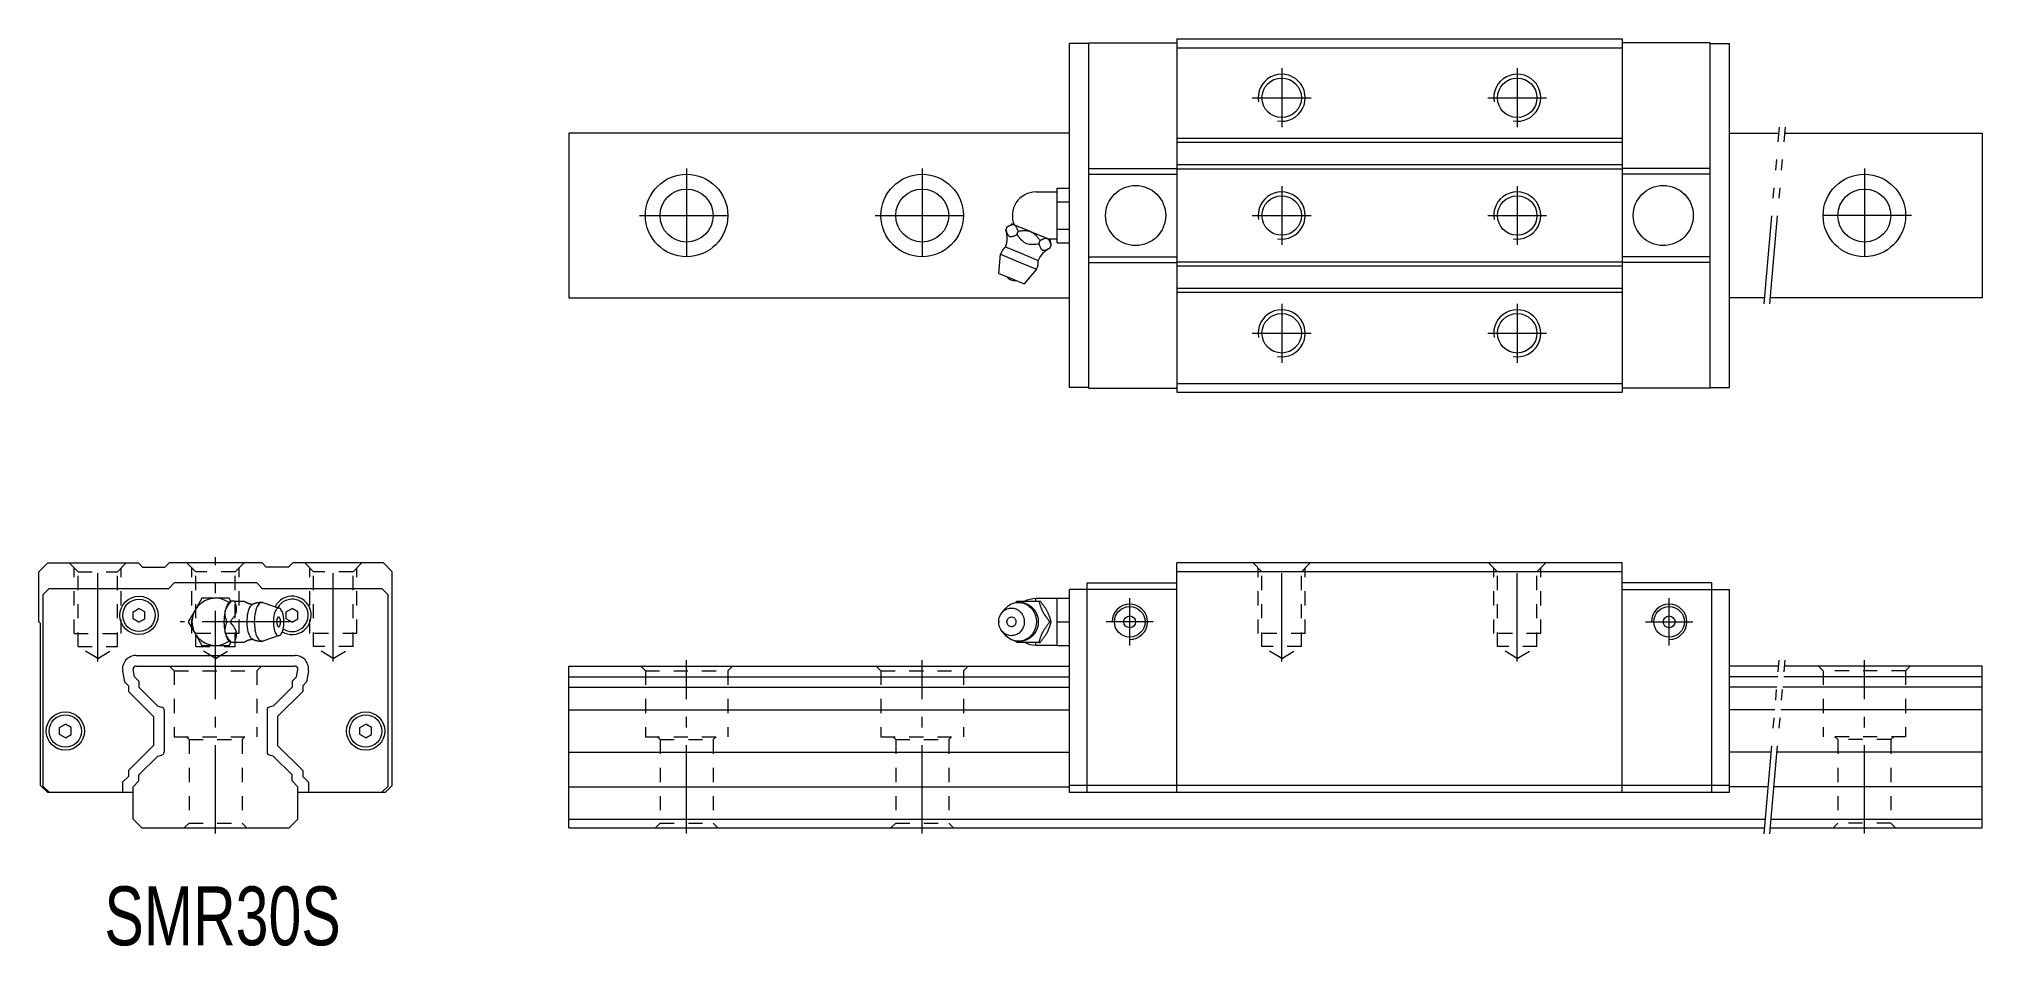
# Model space of a CAD drawing. Header units: inches. Extents: x -30 to 300, y -20 to 134.
import ezdxf

# ---------------------------------------------------------------- set-up
doc = ezdxf.new("R2010")
doc.units = ezdxf.units.IN
for name, pattern in [('CENTER', [22.8, 15, -3, 1.8, -3]), ('DASHED', [4.8, 2.4, -2.4]), ('PHANTOM', [27.6, 15, -3, 1.8, -3, 1.8, -3])]:
    doc.linetypes.add(name, pattern=pattern)
doc.layers.add('Unnamed [1]', color=89, linetype='Continuous', lineweight=0)
doc.styles.add('CK_TEXT_STYLE_0128', font='Smooth', dxfattribs={"width": 0.75, "height": 10})

msp = doc.modelspace()

# ---------------------------------------------------------------- texts
at = {"layer": 'Unnamed [1]', "color": 4, "linetype": 'Continuous', "lineweight": 0, "insert": (-18.87, -9.93), "char_height": 10, "attachment_point": 1, "line_spacing_factor": 0.75, "style": 'CK_TEXT_STYLE_0128'}
msp.add_mtext('SMR30S', dxfattribs=at)

# ---------------------------------------------------------------- linework, layer by layer
at = {"layer": 'Unnamed [1]', "color": 4, "linetype": 'Continuous', "lineweight": 0}
for p, q in [((148.3, 133.2, 0), (145, 133.2, 0)), ((145, 74.8, 0), (145, 133.2, 0)), ((148.3, 74.7, 0), (148.3, 133.3, 0)), ((148.3, 133.3, 0), (163.25, 133.3, 0)), ((163.25, 134, 0), (163.25, 74, 0)), ((163.25, 134, 0), (238.85, 134, 0)), ((163.25, 132.5, 0), (238.85, 132.5, 0)), ((238.85, 134, 0), (238.85, 74, 0)), ((253.8, 133.3, 0), (238.85, 133.3, 0)), ((253.8, 74.7, 0), (253.8, 133.3, 0)), ((253.8, 133.2, 0), (257.1, 133.2, 0)), ((257.1, 74.8, 0), (257.1, 133.2, 0)), ((145, 118, 0), (60, 118)), ((60, 118), (60, 90)), ((238.85, 117.1, 0), (163.25, 117.1, 0)), ((238.85, 116.4, 0), (163.25, 116.4, 0)), ((257.1, 118, 0), (265.5, 118, 0)), ((266.5, 118, 0), (300, 118, 0)), ((300, 118, 0), (300, 90, 0)), ((238.85, 112.6, 0), (163.25, 112.6, 0)), ((148.3, 112, 0), (163.25, 112, 0)), ((148.3, 111, 0), (163.25, 111, 0)), ((238.85, 111.9, 0), (163.25, 111.9, 0)), ((253.8, 112, 0), (238.85, 112, 0)), ((253.8, 111, 0), (238.85, 111, 0)), ((148.3, 97, 0), (163.25, 97, 0)), ((148.3, 96, 0), (163.25, 96, 0)), ((238.85, 96.1, 0), (163.25, 96.1, 0)), ((253.8, 97, 0), (238.85, 97, 0)), ((253.8, 96, 0), (238.85, 96, 0)), ((238.85, 95.4, 0), (163.25, 95.4, 0)), ((60, 90), (145, 90, 0)), ((238.85, 91.6, 0), (163.25, 91.6, 0)), ((238.85, 90.9, 0), (163.25, 90.9, 0)), ((263.05, 90, 0), (257.1, 90, 0)), ((300, 90, 0), (264.05, 90, 0)), ((148.3, 74.8, 0), (145, 74.8, 0)), ((148.3, 74.7, 0), (163.25, 74.7, 0)), ((163.25, 75.5, 0), (238.85, 75.5, 0)), ((163.25, 74, 0), (238.85, 74, 0)), ((253.8, 74.7, 0), (238.85, 74.7, 0)), ((253.8, 74.8, 0), (257.1, 74.8, 0)), ((-30, 43.5), (-28.5, 45)), ((-30, 35), (-30, 43.5)), ((-28.5, 45), (-13.1, 45)), ((-12.4, 44.3), (-13.1, 45)), ((-12.4, 44.3), (-8.6, 44.3)), ((-8.6, 44.3), (-7.9, 45)), ((7.9, 45), (-7.9, 45)), ((8.6, 44.3), (7.9, 45)), ((12.4, 44.3), (8.6, 44.3)), ((12.4, 44.3), (13.1, 45)), ((28.5, 45), (13.1, 45)), ((28.5, 45), (30, 43.5)), ((30, 7.2), (30, 43.5)), ((163.25, 6, 0), (163.25, 45, 0)), ((238.85, 45, 0), (163.25, 45, 0)), ((238.85, 43.5, 0), (163.25, 43.5, 0)), ((238.85, 6, 0), (238.85, 45, 0)), ((-28.3, 40.6), (-29.3, 39.6)), ((-29.3, 39.6), (-29.3, 7.1)), ((-8, 40.6), (-28.3, 40.6)), ((-7, 41.6), (-8, 40.6)), ((7, 41.6), (-7, 41.6)), ((8, 40.6), (7, 41.6)), ((28.3, 40.6), (8, 40.6)), ((29.3, 39.6), (28.3, 40.6)), ((29.3, 7.1), (29.3, 39.6)), ((145, 6, 0), (145, 40.5, 0)), ((163.25, 40.5, 0), (145, 40.5, 0)), ((148, 41.6, 0), (163.25, 41.6, 0)), ((148, 6, 0), (148, 41.6, 0)), ((254.1, 41.6, 0), (238.85, 41.6, 0)), ((238.85, 40.5, 0), (257.1, 40.5, 0)), ((254.1, 6, 0), (254.1, 41.6, 0)), ((257.1, 6, 0), (257.1, 40.5, 0)), ((-30, 35), (-29.7, 34.7)), ((-29.7, 7.2), (-29.7, 34.7)), ((-15.77, 26.6), (-15.45, 24.8)), ((-13.77, 25.67), (-13.99, 26.91)), ((-13.5, 29.3), (13.5, 29.3)), ((-13.5, 27.5), (13.5, 27.5)), ((13.77, 25.67), (13.99, 26.91)), ((15.77, 26.6), (15.45, 24.8)), ((60, 27.5), (145, 27.5, 0)), ((60, 0), (60, 27.5)), ((265.45, 27.5, 0), (257.1, 27.5, 0)), ((300, 27.5, 0), (266.46, 27.5, 0)), ((300, 0, 0), (300, 27.5, 0)), ((-15.45, 24.8), (-14.8, 24.15)), ((-14.8, 24.15), (-14.8, 23.15)), ((-14.8, 23.15), (-10.55, 18.9)), ((-13.77, 25.67), (-13, 24.9)), ((-13, 24.9), (-13, 23.9)), ((-13, 23.9), (-9.8, 20.7)), ((13, 23.9), (9.8, 20.7)), ((14.8, 23.15), (10.55, 18.9)), ((13.77, 25.67), (13, 24.9)), ((13, 24.9), (13, 23.9)), ((15.45, 24.8), (14.8, 24.15)), ((14.8, 24.15), (14.8, 23.15)), ((60, 25.67), (145, 25.67, 0)), ((60, 23.9), (145, 23.9, 0)), ((265.29, 25.67, 0), (257.1, 25.67, 0)), ((265.14, 23.9, 0), (257.1, 23.9, 0)), ((300, 23.9, 0), (266.14, 23.9, 0)), ((300, 25.67, 0), (266.3, 25.67, 0)), ((-9.8, 20.7), (-9.12, 20.52)), ((-8.75, 20.03), (-8.75, 12.87)), ((8.75, 20.03), (8.75, 12.87)), ((9.8, 20.7), (9.12, 20.52)), ((60, 20.03, 0), (145, 20.03, 0)), ((-10.55, 18.9), (-10.55, 14)), ((10.55, 18.9), (10.55, 14)), ((-10.55, 14), (-14.8, 9.75)), ((10.55, 14), (14.8, 9.75)), ((-13, 9), (-9.8, 12.2)), ((-9.8, 12.2), (-9.12, 12.38)), ((9.8, 12.2), (9.12, 12.38)), ((13, 9), (9.8, 12.2)), ((60, 12.87), (145, 12.87, 0)), ((264.17, 12.87, 0), (257.1, 12.87, 0)), ((300, 12.87, 0), (265.18, 12.87, 0)), ((-29.7, 7.2), (-28.5, 6)), ((-29.3, 7.1), (-28.2, 6)), ((-14.8, 8.75), (-15.8, 7.75)), ((-15.8, 7.75), (-15.8, 6)), ((-14.8, 9.75), (-14.8, 8.75)), ((-14, 7), (-13, 8)), ((-14, 1.5), (-14, 7)), ((-13, 8), (-13, 9)), ((13, 8), (13, 9)), ((14, 7), (13, 8)), ((14, 1.5), (14, 7)), ((14.8, 9.75), (14.8, 8.75)), ((14.8, 8.75), (15.8, 7.75)), ((15.8, 7.75), (15.8, 6)), ((28.2, 6), (29.3, 7.1)), ((30, 7.2), (28.8, 6)), ((60, 7), (145, 7, 0)), ((257.1, 7.2, 0), (145, 7.2, 0)), ((263.66, 7, 0), (257.1, 7, 0)), ((300, 7, 0), (264.66, 7, 0)), ((-14, 6), (-28.5, 6)), ((28.8, 6), (14, 6)), ((257.1, 6, 0), (145, 6, 0)), ((-14, 1.5), (-12.5, 0)), ((-12.5, 0), (12.5, 0)), ((14, 1.5), (12.5, 0)), ((60, 1.5), (263.18, 1.5, 0)), ((60, 0), (263.05, 0, 0)), ((264.18, 1.5, 0), (300, 1.5, 0)), ((264.05, 0, 0), (300, 0, 0))]:
    msp.add_line(p, q, dxfattribs=at)
at = {"layer": 'Unnamed [1]', "color": 252, "linetype": 'CENTER', "lineweight": 0}
for p, q in [((181.05, 129, 0), (181.05, 119, 0)), ((221.05, 129, 0), (221.05, 119, 0)), ((176.05, 124, 0), (186.05, 124, 0)), ((216.05, 124, 0), (226.05, 124, 0)), ((80, 112), (80, 96)), ((120, 112), (120, 96)), ((181.05, 109, 0), (181.05, 99, 0)), ((221.05, 109, 0), (221.05, 99, 0)), ((280, 112, 0), (280, 96, 0)), ((72, 104), (88, 104)), ((112, 104), (128, 104)), ((176.05, 104, 0), (186.05, 104, 0)), ((216.05, 104, 0), (226.05, 104, 0)), ((288, 104, 0), (272, 104, 0)), ((181.05, 89, 0), (181.05, 79, 0)), ((221.05, 89, 0), (221.05, 79, 0)), ((176.05, 84, 0), (186.05, 84, 0)), ((216.05, 84, 0), (226.05, 84, 0)), ((-20, 28.29), (-20, 46)), ((0, -0.95), (0, 46)), ((20, 28.29), (20, 46)), ((181.05, 28.29, 0), (181.05, 46, 0)), ((221.05, 28.29, 0), (221.05, 46, 0)), ((155.25, 31, 0), (155.25, 39, 0)), ((246.85, 31, 0), (246.85, 39, 0)), ((159.25, 35, 0), (151.25, 35, 0)), ((242.85, 35, 0), (250.85, 35, 0)), ((80, -0.95), (80, 28.5)), ((120, -0.95), (120, 28.5)), ((280, -0.95, 0), (280, 28.5, 0)), ((120, -0.95), (120, 8.2))]:
    msp.add_line(p, q, dxfattribs=at)
at = {"layer": 'Unnamed [1]', "color": 252, "linetype": 'PHANTOM', "lineweight": 0}
for p, q in [((262.96, 89, 0), (265.59, 119, 0)), ((263.96, 89, 0), (266.59, 119, 0)), ((262.96, -1, 0), (265.54, 28.5, 0)), ((263.96, -1, 0), (266.55, 28.5, 0))]:
    msp.add_line(p, q, dxfattribs=at)
at = {"layer": 'Unnamed [1]', "color": 4, "linetype": 'Continuous', "lineweight": 0, "extrusion": (-1.52588e-05, 0, 1)}
for p, q in [((139.31, 108, 0), (142.91, 108, 0)), ((142.91, 107.46, 0), (142.91, 108.62, 0)), ((142.91, 108.62, 0), (145, 108.62, 0)), ((142.91, 106.31, 0), (142.91, 107.46, 0)), ((142.91, 104, 0), (142.91, 106.31, 0)), ((142.91, 106.31, 0), (145, 106.31, 0)), ((135.62, 102.4, 0), (135.23, 102.57, 0)), ((135.62, 102.4, 0), (135.7, 102.37, 0)), ((138.39, 101.26, 0), (135.7, 102.37, 0)), ((142.91, 101.69, 0), (142.91, 104, 0)), ((134.21, 101.53, 0), (134.44, 102.08, 0)), ((136.08, 100.76, 0), (136.31, 101.31, 0)), ((138.39, 101.26, 0), (138.54, 101.2, 0)), ((141.23, 100.08, 0), (138.54, 101.2, 0)), ((139.81, 99.21, 0), (140.04, 99.76, 0)), ((141.23, 100.08, 0), (141.3, 100.05, 0)), ((141.7, 99.89, 0), (141.3, 100.05, 0)), ((142.91, 100, 0), (141.43, 100, 0)), ((142.91, 100.54, 0), (142.91, 101.69, 0)), ((142.91, 101.69, 0), (145, 101.69, 0)), ((142.91, 99.38, 0), (142.91, 100.54, 0)), ((142.91, 99.38, 0), (145, 99.38, 0)), ((133, 94.18, 0), (133.31, 97.41, 0)), ((133.31, 97.41, 0), (136.36, 96.15, 0)), ((134.16, 98.68, 0), (136.93, 97.53, 0)), ((136.36, 96.15, 0), (139.41, 94.88, 0)), ((136.93, 97.53, 0), (139.7, 96.38, 0)), ((141.68, 98.44, 0), (141.91, 98.99, 0)), ((133, 94.18, 0), (135.17, 93.28, 0)), ((135.17, 93.28, 0), (137.34, 92.38, 0)), ((139.41, 94.88, 0), (137.34, 92.38, 0)), ((-14, 36.68, 0), (-13, 37.25)), ((-14, 35.52, 0), (-14, 36.68, 0)), ((-12, 36.68, 0), (-13, 37.25)), ((-12, 35.52, 0), (-12, 36.68, 0)), ((-3.46, 37, 0), (-4.62, 35, 0)), ((-2.31, 39, 0), (-3.46, 37, 0)), ((0, 39), (-2.31, 39, 0)), ((2.31, 39, 0), (0, 39)), ((1.6, 36.68, 0), (1.63, 36.82, 0)), ((2.6, 38.5, 0), (2.31, 39, 0)), ((2.6, 38.5, 0), (2.69, 38.5, 0)), ((3.24, 38.5, 0), (2.69, 38.5, 0)), ((3.24, 38.5, 0), (4.89, 38.5, 0)), ((8.01, 38.27, 0), (10.83, 37.33, 0)), ((12, 36.68, 0), (13, 37.25)), ((12, 35.52, 0), (12, 36.68, 0)), ((14, 36.68, 0), (13, 37.25)), ((14, 35.52, 0), (14, 36.68, 0)), ((133.56, 36.58, 0), (134.1, 37.22, 0)), ((136.08, 38.5, 0), (139.81, 38.5, 0)), ((139.31, 38.5, 0), (139.31, 39, 0)), ((139.31, 39, 0), (142.91, 39, 0)), ((139.81, 38.5, 0), (140.04, 38.5, 0)), ((141.22, 36.82, 0), (141.3, 36.68, 0)), ((142.91, 37, 0), (142.91, 39, 0)), ((142.91, 39, 0), (145, 39, 0)), ((142.91, 35, 0), (142.91, 37, 0)), ((145, 35, 0), (145, 39, 0)), ((-13, 34.95), (-14, 35.52, 0)), ((-13, 34.95), (-12, 35.52, 0)), ((-4.62, 35, 0), (-3.46, 33, 0)), ((-3.46, 33, 0), (-2.31, 31, 0)), ((1.63, 33.18, 0), (1.6, 33.32, 0)), ((2.47, 35, 0), (1.92, 35, 0)), ((13, 34.95), (12, 35.52, 0)), ((13, 34.95), (14, 35.52, 0)), ((134.1, 32.78, 0), (133.56, 33.42, 0)), ((141.3, 33.32, 0), (141.22, 33.18, 0)), ((141.68, 35, 0), (141.91, 35, 0)), ((142.91, 33, 0), (142.91, 35, 0)), ((142.91, 35, 0), (145, 35, 0)), ((142.91, 31, 0), (142.91, 33, 0)), ((145, 31, 0), (145, 35, 0)), ((-2.31, 31, 0), (0, 31)), ((0, 31), (2.31, 31, 0)), ((2.31, 31, 0), (2.6, 31.5, 0)), ((2.69, 31.5, 0), (2.6, 31.5, 0)), ((3.24, 31.5, 0), (2.69, 31.5, 0)), ((4.88, 31.5, 0), (3.24, 31.5, 0)), ((10.83, 32.67, 0), (8.01, 31.73, 0)), ((139.81, 31.5, 0), (136.08, 31.5, 0)), ((139.31, 31, 0), (139.31, 31.5, 0)), ((142.91, 31, 0), (139.31, 31, 0)), ((139.81, 31.5, 0), (140.04, 31.5, 0)), ((142.91, 31, 0), (145, 31, 0)), ((-26.5, 17.03, 0), (-25.5, 17.6)), ((-26.5, 15.87, 0), (-26.5, 17.03, 0)), ((-24.5, 17.03, 0), (-25.5, 17.6)), ((-24.5, 15.87, 0), (-24.5, 17.03, 0)), ((24.5, 17.03, 0), (25.5, 17.6)), ((24.5, 15.87, 0), (24.5, 17.03, 0)), ((26.5, 17.03, 0), (25.5, 17.6)), ((26.5, 15.87, 0), (26.5, 17.03, 0)), ((-25.5, 15.3), (-26.5, 15.87, 0)), ((-25.5, 15.3), (-24.5, 15.87, 0)), ((25.5, 15.3), (24.5, 15.87, 0)), ((25.5, 15.3), (26.5, 15.87, 0))]:
    msp.add_line(p, q, dxfattribs=at)
at = {"layer": 'Unnamed [1]', "color": 252, "linetype": 'DASHED', "lineweight": 0}
for p, q in [((-24.85, 45), (-23.35, 43.5)), ((-24, 33), (-24, 44.15)), ((-23.35, 30.8), (-23.35, 43.5)), ((-23.35, 43.5), (-16.65, 43.5)), ((-15.15, 45), (-16.65, 43.5)), ((-16.65, 30.8), (-16.65, 43.5)), ((-16, 33), (-16, 44.15)), ((-4.85, 45), (-3.35, 43.5)), ((-4, 33), (-4, 44.15)), ((3.35, 43.5), (-3.35, 43.5)), ((-3.35, 30.8), (-3.35, 43.5)), ((4.85, 45), (3.35, 43.5)), ((3.35, 30.8), (3.35, 43.5)), ((4, 33), (4, 44.15)), ((15.15, 45), (16.65, 43.5)), ((16, 33), (16, 44.15)), ((23.35, 43.5), (16.65, 43.5)), ((16.65, 30.8), (16.65, 43.5)), ((24.85, 45), (23.35, 43.5)), ((23.35, 30.8), (23.35, 43.5)), ((24, 33), (24, 44.15)), ((176.2, 45, 0), (177.7, 43.5, 0)), ((177.05, 33, 0), (177.05, 44.15, 0)), ((184.4, 43.5, 0), (177.7, 43.5, 0)), ((177.7, 30.8, 0), (177.7, 43.5, 0)), ((185.9, 45, 0), (184.4, 43.5, 0)), ((184.4, 30.8, 0), (184.4, 43.5, 0)), ((185.05, 33, 0), (185.05, 44.15, 0)), ((216.2, 45, 0), (217.7, 43.5, 0)), ((217.05, 33, 0), (217.05, 44.15, 0)), ((224.4, 43.5, 0), (217.7, 43.5, 0)), ((217.7, 30.8, 0), (217.7, 43.5, 0)), ((225.9, 45, 0), (224.4, 43.5, 0)), ((224.4, 30.8, 0), (224.4, 43.5, 0)), ((225.05, 33, 0), (225.05, 44.15, 0)), ((-24, 33), (-16, 33)), ((24, 33), (16, 33)), ((185.05, 33, 0), (177.05, 33, 0)), ((225.05, 33, 0), (217.05, 33, 0)), ((-23.35, 30.8), (-16.65, 30.8)), ((-20, 28.79), (-23.35, 30.8)), ((-20, 28.79), (-16.65, 30.8)), ((-3.35, 30.8), (3.35, 30.8)), ((0, 28.79), (-3.35, 30.8)), ((0, 28.79), (3.35, 30.8)), ((20, 28.79), (16.65, 30.8)), ((23.35, 30.8), (16.65, 30.8)), ((20, 28.79), (23.35, 30.8)), ((181.05, 28.79, 0), (177.7, 30.8, 0)), ((184.4, 30.8, 0), (177.7, 30.8, 0)), ((181.05, 28.79, 0), (184.4, 30.8, 0)), ((221.05, 28.79, 0), (217.7, 30.8, 0)), ((224.4, 30.8, 0), (217.7, 30.8, 0)), ((221.05, 28.79, 0), (224.4, 30.8, 0)), ((-7.8, 27.5), (-7, 26.7)), ((-7, 26.7), (-7, 15.5)), ((-7, 26.7), (7, 26.7)), ((7.8, 27.5), (7, 26.7)), ((7, 26.7), (7, 15.5)), ((72.2, 27.5), (73, 26.7)), ((73, 26.7), (73, 15.5)), ((73, 26.7), (87, 26.7)), ((87.8, 27.5), (87, 26.7)), ((87, 26.7), (87, 15.5)), ((112.2, 27.5), (113, 26.7)), ((113, 26.7), (113, 15.5)), ((113, 26.7), (127, 26.7)), ((127.8, 27.5), (127, 26.7)), ((127, 26.7), (127, 15.5)), ((272.2, 27.5, 0), (273, 26.7, 0)), ((273, 26.7, 0), (273, 15.5, 0)), ((287, 26.7, 0), (273, 26.7, 0)), ((287.8, 27.5, 0), (287, 26.7, 0)), ((287, 26.7, 0), (287, 15.5, 0)), ((-7, 15.5), (7, 15.5)), ((-5, 15.5), (-4.5, 15)), ((-4.5, 15), (-4.5, 0.8)), ((-4.5, 15), (4.5, 15)), ((5, 15.5), (4.5, 15)), ((4.5, 15), (4.5, 0.8)), ((73, 15.5), (87, 15.5)), ((75, 15.5), (75.5, 15)), ((75.5, 15), (75.5, 0.8)), ((75.5, 15), (84.5, 15)), ((85, 15.5), (84.5, 15)), ((84.5, 15), (84.5, 0.8)), ((113, 15.5), (127, 15.5)), ((115, 15.5), (115.5, 15)), ((115.5, 15), (124.5, 15)), ((115.5, 15), (115.5, 0.8)), ((125, 15.5), (124.5, 15)), ((124.5, 15), (124.5, 0.8)), ((287, 15.5, 0), (273, 15.5, 0)), ((275, 15.5, 0), (275.5, 15, 0)), ((275.5, 15, 0), (275.5, 0.8, 0)), ((284.5, 15, 0), (275.5, 15, 0)), ((285, 15.5, 0), (284.5, 15, 0)), ((284.5, 15, 0), (284.5, 0.8, 0)), ((-5.3, 0), (-4.5, 0.8)), ((-4.5, 0.8), (4.5, 0.8)), ((5.3, 0), (4.5, 0.8)), ((74.7, 0), (75.5, 0.8)), ((75.5, 0.8), (84.5, 0.8)), ((85.3, 0), (84.5, 0.8)), ((114.7, 0), (115.5, 0.8)), ((115.5, 0.8), (124.5, 0.8)), ((125.3, 0), (124.5, 0.8)), ((274.7, 0, 0), (275.5, 0.8, 0)), ((284.5, 0.8, 0), (275.5, 0.8, 0)), ((285.3, 0, 0), (284.5, 0.8, 0))]:
    msp.add_line(p, q, dxfattribs=at)
at = {"layer": 'Unnamed [1]', "color": 252, "linetype": 'CENTER', "lineweight": 0, "extrusion": (-1.52588e-05, 0, 1)}
msp.add_line((12.71, 35, 0), (-6.02, 35, 0), dxfattribs=at)
at = {"layer": 'Unnamed [1]', "color": 252, "linetype": 'DASHED', "lineweight": 0, "extrusion": (-1.52588e-05, 0, 1)}
msp.add_line((4, 33, 0), (-4, 33, 0), dxfattribs=at)
at = {"layer": 'Unnamed [1]', "color": 163, "linetype": 'Continuous', "lineweight": 0, "extrusion": (-1.52588e-05, 0, 1)}
msp.add_line((133.11, 35, 0), (133, 35, 0), dxfattribs=at)
at = {"layer": 'Unnamed [1]', "color": 4, "linetype": 'Continuous', "lineweight": 0, "extrusion": (-1.52588e-05, 0, 1)}
for points in [[(135.62, 102.4), (135.59, 102.41), (135.56, 102.42), (135.53, 102.42), (135.49, 102.43), (135.46, 102.43), (135.42, 102.43), (135.39, 102.43), (135.35, 102.42), (135.32, 102.42), (135.22, 102.4), (135.13, 102.37), (135.03, 102.34), (134.93, 102.3), (134.84, 102.26), (134.74, 102.22), (134.64, 102.17), (134.54, 102.13), (134.44, 102.08)], [(138.39, 101.26), (138.33, 101.28), (138.26, 101.3), (138.2, 101.32), (138.13, 101.33), (138.07, 101.35), (138.01, 101.36), (137.94, 101.37), (137.87, 101.38), (137.81, 101.38), (137.64, 101.4), (137.48, 101.4), (137.31, 101.4), (137.14, 101.39), (136.98, 101.38), (136.81, 101.36), (136.64, 101.35), (136.47, 101.33), (136.31, 101.31)], [(140.04, 99.76), (139.95, 99.87), (139.86, 99.99), (139.77, 100.1), (139.68, 100.21), (139.59, 100.32), (139.49, 100.43), (139.39, 100.53), (139.29, 100.64), (139.19, 100.74), (139.13, 100.8), (139.06, 100.85), (139, 100.91), (138.93, 100.96), (138.86, 101.01), (138.79, 101.06), (138.71, 101.1), (138.64, 101.15), (138.56, 101.19), (138.56, 101.19), (138.56, 101.19), (138.55, 101.19), (138.55, 101.19), (138.55, 101.19), (138.55, 101.19), (138.54, 101.19), (138.54, 101.2), (138.54, 101.2)], [(141.23, 100.08), (141.17, 100.1), (141.11, 100.11), (141.05, 100.11), (140.99, 100.11), (140.92, 100.1), (140.86, 100.09), (140.79, 100.07), (140.73, 100.05), (140.66, 100.03), (140.59, 100), (140.52, 99.98), (140.45, 99.95), (140.39, 99.92), (140.32, 99.89), (140.25, 99.86), (140.18, 99.83), (140.11, 99.79), (140.04, 99.76)], [(1.6, 36.68), (1.56, 36.47), (1.52, 36.27), (1.5, 36.07), (1.47, 35.88), (1.46, 35.69), (1.45, 35.51), (1.44, 35.33), (1.43, 35.16), (1.43, 35), (1.43, 35), (1.43, 34.84), (1.44, 34.67), (1.45, 34.49), (1.46, 34.31), (1.47, 34.12), (1.5, 33.93), (1.52, 33.73), (1.56, 33.53), (1.6, 33.32)], [(1.6, 36.68), (1.59, 36.62), (1.58, 36.57), (1.58, 36.51), (1.57, 36.45), (1.57, 36.4), (1.57, 36.34), (1.57, 36.29), (1.58, 36.23), (1.58, 36.18), (1.6, 36.04), (1.63, 35.9), (1.66, 35.77), (1.7, 35.64), (1.74, 35.51), (1.78, 35.38), (1.83, 35.25), (1.87, 35.13), (1.92, 35)], [(2.69, 38.5), (2.6, 38.39), (2.51, 38.28), (2.43, 38.17), (2.34, 38.06), (2.26, 37.95), (2.17, 37.84), (2.09, 37.73), (2.01, 37.61), (1.94, 37.5), (1.9, 37.43), (1.85, 37.35), (1.81, 37.28), (1.78, 37.21), (1.74, 37.14), (1.71, 37.07), (1.68, 36.99), (1.66, 36.92), (1.63, 36.84), (1.63, 36.84), (1.63, 36.84), (1.63, 36.84), (1.63, 36.83), (1.63, 36.83), (1.63, 36.83), (1.63, 36.83), (1.63, 36.82), (1.63, 36.82)], [(2.46, 38.41), (2.34, 38.31), (2.22, 38.19), (2.11, 38.04), (2, 37.87), (1.91, 37.68), (1.83, 37.48), (1.75, 37.26), (1.68, 37.04), (1.63, 36.82)], [(6.17, 37.9), (5.99, 37.73), (5.88, 37.58), (5.78, 37.41), (5.68, 37.18), (5.57, 36.89), (5.48, 36.53), (5.4, 36.13), (5.36, 35.75), (5.33, 35.41), (5.32, 35.1), (5.32, 35), (5.32, 35), (5.34, 34.46), (5.37, 34.11), (5.43, 33.7), (5.51, 33.35), (5.59, 33.06), (5.7, 32.77), (5.8, 32.56), (5.91, 32.37), (6.03, 32.23), (6.12, 32.14)], [(6.17, 37.9), (6.2, 37.91), (6.2, 37.92), (6.21, 37.92), (6.21, 37.92), (6.21, 37.92), (6.22, 37.93), (6.22, 37.93), (6.23, 37.93), (6.23, 37.94), (6.27, 37.96), (6.31, 37.98), (6.34, 38.01), (6.38, 38.03), (6.42, 38.05), (6.46, 38.06), (6.5, 38.08), (6.54, 38.1), (6.58, 38.12), (6.62, 38.13), (6.66, 38.15), (6.71, 38.16), (6.75, 38.18), (6.79, 38.19), (6.83, 38.21), (6.87, 38.22), (6.91, 38.23), (6.96, 38.24), (7, 38.25), (7.04, 38.26), (7.09, 38.27), (7.13, 38.28), (7.17, 38.28), (7.22, 38.29), (7.26, 38.3), (7.3, 38.3), (7.35, 38.31), (7.39, 38.31), (7.44, 38.32), (7.49, 38.32), (7.54, 38.32), (7.59, 38.32), (7.63, 38.32), (7.68, 38.32), (7.73, 38.31), (7.78, 38.31), (7.79, 38.31), (7.81, 38.31), (7.82, 38.3), (7.84, 38.3), (7.85, 38.3)], [(7.85, 38.3), (7.65, 38.26), (7.52, 38.18), (7.41, 38.09), (7.3, 37.97), (7.18, 37.8), (7.08, 37.61), (6.97, 37.36), (6.86, 37.04), (6.76, 36.65), (6.68, 36.22), (6.63, 35.81), (6.6, 35.45), (6.59, 35.11), (6.59, 35), (6.59, 35), (6.61, 34.36), (6.65, 34.01), (6.7, 33.67), (6.78, 33.27), (6.87, 32.91), (6.98, 32.62), (7.08, 32.39), (7.18, 32.2), (7.28, 32.06), (7.4, 31.92), (7.5, 31.83), (7.62, 31.76), (7.74, 31.71), (7.86, 31.7), (7.97, 31.72), (8.01, 31.73)], [(8.01, 38.27), (8, 38.28), (7.98, 38.28), (7.96, 38.29), (7.94, 38.29), (7.92, 38.29), (7.91, 38.3), (7.89, 38.3), (7.87, 38.3), (7.85, 38.3)], [(11.62, 35), (11.59, 35.57), (11.55, 35.86), (11.48, 36.24), (11.41, 36.51), (11.32, 36.74), (11.22, 36.95), (11.11, 37.11), (11.03, 37.2), (10.95, 37.27), (10.87, 37.32), (10.76, 37.35), (10.65, 37.34), (10.56, 37.31), (10.47, 37.26), (10.36, 37.16), (10.27, 37.04), (10.17, 36.87), (10.07, 36.63), (9.97, 36.32), (9.9, 35.98), (9.85, 35.65), (9.83, 35.36), (9.82, 35.08), (9.82, 35), (9.82, 35), (9.84, 34.43), (9.88, 34.14), (9.95, 33.76), (10.03, 33.49), (10.11, 33.26), (10.21, 33.05), (10.32, 32.89), (10.4, 32.8), (10.49, 32.73), (10.57, 32.68), (10.68, 32.65), (10.78, 32.66), (10.88, 32.69), (10.97, 32.74), (11.07, 32.84), (11.16, 32.96), (11.26, 33.13), (11.37, 33.37), (11.46, 33.68), (11.53, 34.02), (11.58, 34.35), (11.61, 34.64), (11.62, 34.92), (11.62, 35)], [(135.17, 32.65), (134.78, 32.69), (134.58, 32.74), (134.38, 32.81), (134.18, 32.91), (133.99, 33.03), (133.81, 33.17), (133.64, 33.33), (133.49, 33.51), (133.35, 33.71), (133.24, 33.92), (133.15, 34.13), (133.08, 34.35), (133.02, 34.64), (133, 34.92), (133, 35.19), (133.04, 35.44), (133.09, 35.67), (133.18, 35.95), (133.29, 36.18), (133.41, 36.38), (133.58, 36.6), (133.74, 36.77), (133.89, 36.9), (134.07, 37.03), (134.28, 37.15), (134.46, 37.22), (134.64, 37.28), (134.82, 37.32), (135.02, 37.34), (135.17, 37.35), (135.17, 37.35), (135.56, 37.31), (135.76, 37.26), (135.96, 37.19), (136.16, 37.09), (136.35, 36.97), (136.53, 36.83), (136.7, 36.67), (136.85, 36.49), (136.98, 36.29), (137.1, 36.08), (137.19, 35.87), (137.25, 35.65), (137.31, 35.36), (137.34, 35.08), (137.33, 34.81), (137.3, 34.56), (137.25, 34.33), (137.16, 34.05), (137.05, 33.82), (136.93, 33.62), (136.76, 33.4), (136.6, 33.23), (136.45, 33.1), (136.27, 32.97), (136.05, 32.85), (135.88, 32.78), (135.7, 32.72), (135.52, 32.68), (135.32, 32.66), (135.17, 32.65)], [(134.1, 37.22), (134.48, 37.61), (134.68, 37.76), (134.93, 37.92), (135.14, 38.03), (135.37, 38.12), (135.63, 38.2), (135.87, 38.26), (136.08, 38.29), (136.35, 38.3)], [(135.89, 38.26), (135.91, 38.28), (135.93, 38.31), (135.95, 38.34), (135.97, 38.37), (135.99, 38.39), (136.01, 38.42), (136.03, 38.45), (136.06, 38.47), (136.08, 38.5)], [(135.89, 38.27), (135.92, 38.27), (135.95, 38.28), (135.98, 38.28), (136.01, 38.29), (136.03, 38.29), (136.06, 38.29), (136.09, 38.3), (136.12, 38.3), (136.15, 38.3), (136.21, 38.31), (136.26, 38.31), (136.31, 38.31), (136.36, 38.32), (136.41, 38.32), (136.47, 38.32), (136.52, 38.32), (136.57, 38.32), (136.62, 38.31), (136.67, 38.31), (136.72, 38.31), (136.78, 38.3), (136.83, 38.3), (136.88, 38.29), (136.93, 38.28), (136.98, 38.28), (137.03, 38.27), (137.08, 38.26), (137.13, 38.25), (137.18, 38.24), (137.23, 38.22), (137.28, 38.21), (137.33, 38.2), (137.38, 38.18), (137.43, 38.17), (137.48, 38.15), (137.53, 38.14), (137.58, 38.12), (137.63, 38.1), (137.68, 38.08), (137.72, 38.06), (137.77, 38.04), (137.82, 38.02), (137.86, 38), (137.91, 37.97), (137.96, 37.95), (138, 37.93), (138.05, 37.9), (138.09, 37.88), (138.13, 37.85), (138.18, 37.82), (138.22, 37.79), (138.26, 37.77), (138.31, 37.74), (138.35, 37.71), (138.39, 37.68), (138.43, 37.64), (138.47, 37.61), (138.51, 37.58), (138.55, 37.55), (138.59, 37.51), (138.63, 37.48), (138.67, 37.44), (138.7, 37.41), (138.74, 37.37), (138.78, 37.34), (138.81, 37.3), (138.85, 37.26), (138.88, 37.22), (138.92, 37.18), (138.95, 37.14), (138.98, 37.1), (139.01, 37.06), (139.05, 37.02), (139.08, 36.98), (139.11, 36.94), (139.14, 36.9), (139.17, 36.85), (139.19, 36.81), (139.22, 36.77), (139.25, 36.72), (139.27, 36.68), (139.3, 36.63), (139.32, 36.58), (139.35, 36.54), (139.37, 36.49), (139.39, 36.44), (139.42, 36.4), (139.44, 36.35), (139.46, 36.3), (139.48, 36.25), (139.5, 36.2), (139.52, 36.16), (139.53, 36.11), (139.55, 36.06), (139.57, 36.01), (139.58, 35.96), (139.6, 35.91), (139.61, 35.86), (139.62, 35.8), (139.63, 35.75), (139.65, 35.7), (139.66, 35.65), (139.67, 35.6), (139.67, 35.55), (139.68, 35.49), (139.69, 35.44), (139.7, 35.39), (139.7, 35.34), (139.71, 35.3), (139.71, 35.26), (139.71, 35.22), (139.71, 35.19), (139.72, 35.15), (139.72, 35.11), (139.72, 35.08), (139.72, 35.04), (139.72, 35)], [(139.81, 38.5), (139.84, 38.39), (139.87, 38.28), (139.91, 38.17), (139.94, 38.06), (139.97, 37.95), (140.01, 37.84), (140.05, 37.73), (140.08, 37.61), (140.13, 37.5), (140.15, 37.43), (140.18, 37.35), (140.21, 37.28), (140.24, 37.21), (140.27, 37.14), (140.3, 37.07), (140.33, 36.99), (140.37, 36.92), (140.41, 36.84), (140.45, 36.77), (140.49, 36.69), (140.53, 36.62), (140.57, 36.54), (140.62, 36.47), (140.66, 36.39), (140.71, 36.32), (140.76, 36.25), (140.8, 36.18), (140.9, 36.04), (140.99, 35.9), (141.09, 35.77), (141.18, 35.64), (141.28, 35.51), (141.38, 35.38), (141.48, 35.25), (141.58, 35.13), (141.68, 35)], [(1.92, 35), (1.89, 34.91), (1.85, 34.82), (1.82, 34.73), (1.79, 34.65), (1.76, 34.56), (1.73, 34.47), (1.7, 34.38), (1.68, 34.28), (1.65, 34.19), (1.63, 34.1), (1.61, 34.01), (1.59, 33.91), (1.58, 33.82), (1.57, 33.72), (1.57, 33.62), (1.57, 33.52), (1.58, 33.42), (1.6, 33.32)], [(1.63, 33.18), (1.68, 32.96), (1.75, 32.74), (1.83, 32.52), (1.91, 32.32), (2, 32.13), (2.11, 31.96), (2.22, 31.81), (2.34, 31.69), (2.48, 31.58)], [(1.63, 33.18), (1.66, 33.08), (1.69, 32.98), (1.73, 32.88), (1.78, 32.78), (1.83, 32.69), (1.88, 32.59), (1.94, 32.5), (2, 32.4), (2.07, 32.31), (2.13, 32.22), (2.2, 32.13), (2.27, 32.04), (2.34, 31.95), (2.41, 31.86), (2.48, 31.77), (2.55, 31.68), (2.62, 31.59), (2.69, 31.5)], [(10.92, 35.65), (10.81, 35.79), (10.76, 35.82), (10.71, 35.83), (10.65, 35.81), (10.6, 35.77), (10.54, 35.69), (10.49, 35.57), (10.43, 35.38), (10.41, 35.21), (10.4, 35.05), (10.4, 35), (10.4, 35), (10.4, 34.9), (10.41, 34.8), (10.42, 34.68), (10.45, 34.56), (10.48, 34.44), (10.53, 34.34), (10.58, 34.25), (10.65, 34.19), (10.72, 34.17)], [(135.17, 34.17), (134.92, 34.22), (134.79, 34.28), (134.67, 34.37), (134.57, 34.48), (134.49, 34.61), (134.44, 34.74), (134.41, 34.88), (134.4, 35.06), (134.43, 35.22), (134.47, 35.35), (134.55, 35.49), (134.63, 35.59), (134.73, 35.68), (134.84, 35.75), (134.95, 35.8), (135.08, 35.82), (135.17, 35.83), (135.17, 35.83), (135.42, 35.78), (135.55, 35.72), (135.66, 35.63), (135.76, 35.52), (135.84, 35.39), (135.9, 35.26), (135.93, 35.12), (135.93, 34.94), (135.91, 34.78), (135.86, 34.65), (135.79, 34.51), (135.71, 34.41), (135.61, 34.32), (135.5, 34.25), (135.38, 34.2), (135.26, 34.18), (135.17, 34.17)], [(141.68, 35), (141.59, 34.89), (141.51, 34.78), (141.42, 34.67), (141.34, 34.56), (141.25, 34.45), (141.17, 34.34), (141.09, 34.23), (141, 34.11), (140.92, 34), (140.87, 33.93), (140.82, 33.85), (140.78, 33.78), (140.73, 33.71), (140.68, 33.64), (140.64, 33.57), (140.59, 33.49), (140.55, 33.42), (140.51, 33.34), (140.47, 33.27), (140.43, 33.19), (140.39, 33.12), (140.35, 33.04), (140.32, 32.97), (140.28, 32.89), (140.25, 32.82), (140.22, 32.75), (140.19, 32.68), (140.14, 32.54), (140.09, 32.4), (140.04, 32.27), (140, 32.14), (139.96, 32.01), (139.92, 31.88), (139.88, 31.75), (139.85, 31.63), (139.81, 31.5)], [(2.6, 31.5), (2.6, 31.5), (2.6, 31.51), (2.59, 31.51), (2.59, 31.51), (2.58, 31.51), (2.58, 31.52), (2.58, 31.52), (2.57, 31.52), (2.57, 31.52), (2.57, 31.53), (2.56, 31.53), (2.56, 31.53), (2.55, 31.54), (2.55, 31.54), (2.54, 31.54), (2.54, 31.54), (2.54, 31.55), (2.53, 31.55), (2.53, 31.55), (2.52, 31.56), (2.52, 31.56), (2.51, 31.56), (2.51, 31.56), (2.5, 31.57), (2.5, 31.57), (2.49, 31.57), (2.49, 31.57), (2.48, 31.58), (2.48, 31.58)], [(6.35, 31.99), (6.35, 31.99), (6.34, 31.99), (6.33, 31.99), (6.32, 31.99), (6.31, 31.99), (6.3, 31.99), (6.29, 31.99), (6.28, 31.99), (6.27, 31.99), (6.22, 31.99), (6.17, 31.98), (6.12, 31.98), (6.07, 31.97), (6.03, 31.96), (5.98, 31.96), (5.93, 31.95), (5.88, 31.94), (5.84, 31.93), (5.79, 31.92), (5.75, 31.9), (5.71, 31.89), (5.66, 31.88), (5.62, 31.87), (5.58, 31.85), (5.54, 31.84), (5.5, 31.82), (5.45, 31.81), (5.42, 31.79), (5.38, 31.78), (5.34, 31.76), (5.31, 31.75), (5.27, 31.73), (5.24, 31.71), (5.2, 31.7), (5.17, 31.68), (5.13, 31.66), (5.1, 31.64), (5.07, 31.63), (5.04, 31.61), (5.01, 31.59), (4.99, 31.57), (4.96, 31.56), (4.93, 31.54), (4.91, 31.52), (4.89, 31.5), (4.88, 31.5), (4.88, 31.5), (4.88, 31.5), (4.88, 31.5)], [(136.08, 31.5), (136.06, 31.53), (136.04, 31.55), (136.02, 31.58), (135.99, 31.61), (135.97, 31.63), (135.95, 31.66), (135.93, 31.68), (135.91, 31.71), (135.89, 31.74)]]:
    msp.add_lwpolyline(points, dxfattribs=at)
at = {"layer": 'Unnamed [1]', "color": 4, "linetype": 'Continuous', "lineweight": 0, "extrusion": (1.52588e-05, 0, -1)}
for points in [[(-136.31, 101.31), (-136.28, 101.4), (-136.24, 101.49), (-136.21, 101.57), (-136.18, 101.66), (-136.15, 101.74), (-136.11, 101.83), (-136.07, 101.91), (-136.03, 101.99), (-135.99, 102.06), (-135.97, 102.1), (-135.94, 102.15), (-135.91, 102.19), (-135.88, 102.22), (-135.85, 102.26), (-135.82, 102.29), (-135.78, 102.32), (-135.75, 102.34), (-135.71, 102.37), (-135.71, 102.37), (-135.71, 102.37), (-135.71, 102.37), (-135.71, 102.37), (-135.7, 102.37), (-135.7, 102.37), (-135.7, 102.37), (-135.7, 102.37), (-135.7, 102.37)], [(-134.21, 101.53), (-134.24, 101.44), (-134.28, 101.35), (-134.31, 101.27), (-134.34, 101.18), (-134.38, 101.09), (-134.41, 101.01), (-134.45, 100.93), (-134.49, 100.85), (-134.53, 100.78), (-134.55, 100.73), (-134.58, 100.69), (-134.61, 100.65), (-134.64, 100.62), (-134.67, 100.58), (-134.7, 100.55), (-134.74, 100.52), (-134.77, 100.49), (-134.81, 100.47), (-134.85, 100.45), (-134.89, 100.44), (-134.93, 100.43), (-134.97, 100.42), (-135.02, 100.41), (-135.06, 100.41), (-135.11, 100.41), (-135.16, 100.41), (-135.21, 100.42), (-135.3, 100.44), (-135.39, 100.47), (-135.49, 100.5), (-135.59, 100.53), (-135.68, 100.57), (-135.78, 100.62), (-135.88, 100.66), (-135.98, 100.71), (-136.08, 100.76)], [(-136.08, 100.76), (-136.23, 100.56), (-136.39, 100.37), (-136.55, 100.17), (-136.72, 99.99), (-136.9, 99.81), (-137.08, 99.65), (-137.27, 99.5), (-137.47, 99.38), (-137.69, 99.27), (-137.92, 99.2), (-138.15, 99.15), (-138.38, 99.12), (-138.62, 99.11), (-138.86, 99.12), (-139.1, 99.13), (-139.33, 99.16), (-139.57, 99.18), (-139.81, 99.21)], [(-139.81, 99.21), (-139.84, 99.12), (-139.88, 99.03), (-139.91, 98.95), (-139.94, 98.86), (-139.98, 98.77), (-140.01, 98.69), (-140.05, 98.61), (-140.09, 98.53), (-140.13, 98.46), (-140.15, 98.41), (-140.18, 98.37), (-140.21, 98.33), (-140.24, 98.3), (-140.27, 98.26), (-140.3, 98.23), (-140.34, 98.2), (-140.37, 98.17), (-140.41, 98.15), (-140.45, 98.13), (-140.49, 98.12), (-140.53, 98.11), (-140.57, 98.1), (-140.62, 98.09), (-140.66, 98.09), (-140.71, 98.09), (-140.76, 98.09), (-140.81, 98.1), (-140.9, 98.12), (-140.99, 98.15), (-141.09, 98.18), (-141.19, 98.21), (-141.29, 98.25), (-141.38, 98.3), (-141.48, 98.34), (-141.58, 98.39), (-141.68, 98.44)], [(-141.91, 98.99), (-141.88, 99.06), (-141.86, 99.13), (-141.83, 99.2), (-141.8, 99.27), (-141.78, 99.34), (-141.75, 99.41), (-141.72, 99.48), (-141.69, 99.55), (-141.66, 99.61), (-141.63, 99.67), (-141.6, 99.73), (-141.56, 99.79), (-141.52, 99.85), (-141.48, 99.9), (-141.44, 99.95), (-141.4, 99.99), (-141.35, 100.02), (-141.3, 100.05)], [(-2.45, 38.4), (-2.46, 38.41), (-2.46, 38.41), (-2.47, 38.41), (-2.47, 38.42), (-2.48, 38.42), (-2.48, 38.42), (-2.49, 38.42), (-2.49, 38.43), (-2.5, 38.43), (-2.5, 38.43), (-2.51, 38.44), (-2.51, 38.44), (-2.52, 38.44), (-2.52, 38.44), (-2.53, 38.45), (-2.53, 38.45), (-2.54, 38.45), (-2.54, 38.46), (-2.54, 38.46), (-2.55, 38.46), (-2.55, 38.46), (-2.56, 38.47), (-2.56, 38.47), (-2.56, 38.47), (-2.57, 38.48), (-2.57, 38.48), (-2.58, 38.48), (-2.58, 38.49), (-2.58, 38.49), (-2.59, 38.49), (-2.59, 38.49), (-2.6, 38.5), (-2.6, 38.5)], [(-2.47, 35), (-2.56, 35.11), (-2.65, 35.22), (-2.73, 35.33), (-2.82, 35.44), (-2.91, 35.55), (-2.99, 35.66), (-3.07, 35.77), (-3.15, 35.89), (-3.22, 36), (-3.27, 36.07), (-3.31, 36.15), (-3.35, 36.22), (-3.38, 36.29), (-3.42, 36.36), (-3.45, 36.43), (-3.48, 36.51), (-3.51, 36.58), (-3.53, 36.66), (-3.55, 36.73), (-3.56, 36.81), (-3.57, 36.88), (-3.58, 36.96), (-3.59, 37.03), (-3.59, 37.11), (-3.59, 37.18), (-3.59, 37.25), (-3.58, 37.32), (-3.56, 37.46), (-3.53, 37.6), (-3.5, 37.73), (-3.47, 37.86), (-3.43, 37.99), (-3.38, 38.12), (-3.34, 38.25), (-3.29, 38.37), (-3.24, 38.5)], [(-4.89, 38.5), (-4.89, 38.49), (-4.91, 38.48), (-4.92, 38.47), (-4.93, 38.46), (-4.95, 38.45), (-4.96, 38.44), (-4.98, 38.43), (-4.99, 38.42), (-5.01, 38.41), (-5.04, 38.39), (-5.07, 38.38), (-5.1, 38.36), (-5.14, 38.34), (-5.17, 38.32), (-5.2, 38.3), (-5.24, 38.29), (-5.27, 38.27), (-5.31, 38.25), (-5.35, 38.23), (-5.39, 38.22), (-5.43, 38.2), (-5.47, 38.18), (-5.51, 38.17), (-5.56, 38.15), (-5.6, 38.14), (-5.64, 38.13), (-5.69, 38.11), (-5.73, 38.1), (-5.78, 38.09), (-5.83, 38.08), (-5.88, 38.07), (-5.92, 38.06), (-5.97, 38.05), (-6.02, 38.04), (-6.07, 38.03), (-6.12, 38.02), (-6.15, 38.02), (-6.17, 38.02), (-6.2, 38.02), (-6.23, 38.01), (-6.26, 38.01), (-6.29, 38.01), (-6.32, 38.01), (-6.35, 38.01)], [(-136.35, 38.3), (-136.9, 38.25), (-137.11, 38.2), (-137.32, 38.13), (-137.53, 38.04), (-137.74, 37.94), (-137.94, 37.82), (-138.14, 37.68), (-138.32, 37.52), (-138.5, 37.35), (-138.66, 37.16), (-138.81, 36.96), (-138.98, 36.68), (-139.12, 36.38), (-139.24, 36.08), (-139.32, 35.77), (-139.37, 35.47), (-139.4, 35.17), (-139.4, 34.89), (-139.38, 34.62), (-139.33, 34.27), (-139.25, 33.96), (-139.15, 33.68), (-139.04, 33.43), (-138.87, 33.14), (-138.7, 32.89), (-138.53, 32.69), (-138.31, 32.46), (-138.1, 32.29), (-137.91, 32.16), (-137.68, 32.03), (-137.42, 31.91), (-137.22, 31.83), (-137, 31.77), (-136.78, 31.73), (-136.53, 31.71), (-136.35, 31.7), (-136.35, 31.7), (-135.85, 31.74), (-135.63, 31.79), (-135.37, 31.88), (-135.14, 31.97), (-134.89, 32.11), (-134.7, 32.23), (-134.5, 32.38), (-134.27, 32.59), (-134.1, 32.78)], [(-141.22, 36.82), (-141.17, 36.92), (-141.11, 37.02), (-141.05, 37.12), (-140.98, 37.22), (-140.92, 37.31), (-140.86, 37.41), (-140.79, 37.5), (-140.72, 37.6), (-140.66, 37.69), (-140.59, 37.78), (-140.52, 37.87), (-140.45, 37.96), (-140.38, 38.05), (-140.31, 38.14), (-140.25, 38.23), (-140.18, 38.32), (-140.11, 38.41), (-140.04, 38.5)], [(-141.91, 35), (-141.88, 35.09), (-141.85, 35.18), (-141.83, 35.27), (-141.8, 35.35), (-141.78, 35.44), (-141.75, 35.53), (-141.72, 35.62), (-141.69, 35.72), (-141.66, 35.81), (-141.63, 35.9), (-141.59, 35.99), (-141.56, 36.09), (-141.52, 36.18), (-141.48, 36.28), (-141.44, 36.38), (-141.4, 36.48), (-141.35, 36.58), (-141.3, 36.68)], [(-3.24, 31.5), (-3.28, 31.61), (-3.32, 31.72), (-3.36, 31.83), (-3.4, 31.94), (-3.44, 32.05), (-3.47, 32.16), (-3.5, 32.27), (-3.53, 32.39), (-3.55, 32.5), (-3.57, 32.57), (-3.58, 32.65), (-3.58, 32.72), (-3.59, 32.79), (-3.59, 32.86), (-3.59, 32.93), (-3.59, 33.01), (-3.58, 33.08), (-3.57, 33.16), (-3.56, 33.23), (-3.54, 33.31), (-3.52, 33.38), (-3.49, 33.46), (-3.46, 33.53), (-3.43, 33.61), (-3.4, 33.68), (-3.36, 33.75), (-3.33, 33.82), (-3.25, 33.96), (-3.16, 34.1), (-3.07, 34.23), (-2.98, 34.36), (-2.88, 34.49), (-2.78, 34.62), (-2.68, 34.75), (-2.57, 34.87), (-2.47, 35)], [(-10.72, 34.17), (-10.74, 34.17), (-10.77, 34.18), (-10.79, 34.19), (-10.81, 34.21), (-10.84, 34.23), (-10.86, 34.26), (-10.88, 34.29), (-10.9, 34.32), (-10.92, 34.35)], [(-139.72, 35), (-139.72, 34.95), (-139.72, 34.9), (-139.72, 34.85), (-139.71, 34.8), (-139.71, 34.75), (-139.71, 34.7), (-139.7, 34.65), (-139.69, 34.6), (-139.69, 34.55), (-139.68, 34.49), (-139.67, 34.44), (-139.66, 34.39), (-139.65, 34.34), (-139.64, 34.28), (-139.63, 34.23), (-139.62, 34.18), (-139.6, 34.13), (-139.59, 34.08), (-139.58, 34.02), (-139.56, 33.97), (-139.54, 33.92), (-139.52, 33.87), (-139.51, 33.82), (-139.49, 33.77), (-139.47, 33.72), (-139.45, 33.67), (-139.43, 33.62), (-139.4, 33.57), (-139.38, 33.53), (-139.36, 33.48), (-139.33, 33.43), (-139.31, 33.38), (-139.28, 33.34), (-139.25, 33.29), (-139.23, 33.24), (-139.2, 33.2), (-139.17, 33.15), (-139.14, 33.11), (-139.11, 33.06), (-139.08, 33.02), (-139.05, 32.98), (-139.01, 32.93), (-138.98, 32.89), (-138.95, 32.85), (-138.91, 32.81), (-138.88, 32.77), (-138.84, 32.73), (-138.8, 32.69), (-138.77, 32.65), (-138.73, 32.62), (-138.69, 32.58), (-138.65, 32.54), (-138.61, 32.51), (-138.57, 32.47), (-138.53, 32.44), (-138.49, 32.4), (-138.45, 32.37), (-138.41, 32.34), (-138.36, 32.3), (-138.32, 32.27), (-138.28, 32.24), (-138.23, 32.21), (-138.19, 32.18), (-138.14, 32.16), (-138.1, 32.13), (-138.05, 32.1), (-138.01, 32.08), (-137.96, 32.05), (-137.91, 32.03), (-137.86, 32), (-137.82, 31.98), (-137.77, 31.96), (-137.72, 31.94), (-137.67, 31.92), (-137.62, 31.9), (-137.57, 31.88), (-137.52, 31.86), (-137.47, 31.84), (-137.42, 31.83), (-137.37, 31.81), (-137.32, 31.8), (-137.27, 31.79), (-137.22, 31.77), (-137.17, 31.76), (-137.12, 31.75), (-137.07, 31.74), (-137.02, 31.73), (-136.96, 31.72), (-136.91, 31.71), (-136.86, 31.71), (-136.81, 31.7), (-136.76, 31.7), (-136.71, 31.69), (-136.65, 31.69), (-136.6, 31.68), (-136.55, 31.68), (-136.5, 31.68), (-136.45, 31.68), (-136.39, 31.68), (-136.34, 31.68), (-136.29, 31.69), (-136.24, 31.69), (-136.19, 31.7), (-136.14, 31.7), (-136.08, 31.71), (-136.03, 31.71), (-135.98, 31.72), (-135.93, 31.73), (-135.9, 31.73), (-135.87, 31.74), (-135.84, 31.74), (-135.81, 31.75), (-135.78, 31.75), (-135.75, 31.76), (-135.72, 31.77), (-135.69, 31.77), (-135.66, 31.78)], [(-140.04, 31.5), (-140.12, 31.61), (-140.21, 31.72), (-140.29, 31.83), (-140.38, 31.94), (-140.46, 32.05), (-140.55, 32.16), (-140.63, 32.27), (-140.71, 32.39), (-140.8, 32.5), (-140.84, 32.57), (-140.89, 32.65), (-140.94, 32.72), (-140.99, 32.79), (-141.03, 32.86), (-141.08, 32.93), (-141.12, 33.01), (-141.17, 33.08), (-141.21, 33.16), (-141.21, 33.16), (-141.21, 33.16), (-141.21, 33.16), (-141.21, 33.17), (-141.22, 33.17), (-141.22, 33.17), (-141.22, 33.17), (-141.22, 33.18), (-141.22, 33.18)], [(-141.3, 33.32), (-141.33, 33.38), (-141.35, 33.43), (-141.38, 33.49), (-141.41, 33.55), (-141.43, 33.6), (-141.46, 33.66), (-141.48, 33.71), (-141.5, 33.77), (-141.53, 33.82), (-141.58, 33.96), (-141.63, 34.1), (-141.67, 34.23), (-141.71, 34.36), (-141.76, 34.49), (-141.79, 34.62), (-141.83, 34.75), (-141.87, 34.87), (-141.91, 35)], [(-7.92, 31.71), (-7.87, 31.7), (-7.83, 31.7), (-7.79, 31.69), (-7.75, 31.69), (-7.71, 31.69), (-7.66, 31.68), (-7.62, 31.68), (-7.58, 31.68), (-7.54, 31.68), (-7.49, 31.68), (-7.44, 31.69), (-7.4, 31.69), (-7.35, 31.69), (-7.31, 31.7), (-7.26, 31.7), (-7.21, 31.71), (-7.17, 31.72), (-7.12, 31.72), (-7.08, 31.73), (-7.04, 31.74), (-6.99, 31.75), (-6.95, 31.76), (-6.91, 31.77), (-6.86, 31.78), (-6.82, 31.8), (-6.78, 31.81), (-6.74, 31.82), (-6.69, 31.84), (-6.65, 31.85), (-6.61, 31.87), (-6.57, 31.89), (-6.53, 31.9), (-6.5, 31.92), (-6.46, 31.94), (-6.42, 31.96), (-6.38, 31.98), (-6.36, 31.99), (-6.34, 32), (-6.31, 32.02), (-6.29, 32.03), (-6.27, 32.04), (-6.25, 32.06), (-6.23, 32.07), (-6.21, 32.09), (-6.12, 32.14)], [(-135.58, 31.8), (-135.57, 31.81), (-135.55, 31.81), (-135.54, 31.82), (-135.53, 31.82), (-135.52, 31.82), (-135.51, 31.83), (-135.5, 31.83), (-135.49, 31.83), (-135.48, 31.84), (-135.48, 31.84), (-135.47, 31.84), (-135.47, 31.84), (-135.47, 31.84), (-135.47, 31.84), (-135.47, 31.84), (-135.46, 31.85), (-135.46, 31.85), (-135.46, 31.85)]]:
    msp.add_lwpolyline(points, dxfattribs=at)
at = {"layer": 'Unnamed [1]', "color": 4, "linetype": 'Continuous', "lineweight": 0}
for centre, radius in [((181.05, 124, 0), 3.35), ((221.05, 124, 0), 3.35), ((80, 104), 7), ((120, 104), 7), ((156.25, 104, 0), 5.1), ((245.85, 104, 0), 5.1), ((280, 104, 0), 7), ((80, 104), 4.5), ((120, 104), 4.5), ((181.05, 104, 0), 3.35), ((221.05, 104, 0), 3.35), ((280, 104, 0), 4.5), ((181.05, 84, 0), 3.35), ((221.05, 84, 0), 3.35), ((155.25, 35, 0), 2.6), ((246.85, 35, 0), 2.6), ((155.25, 35, 0), 1), ((246.85, 35, 0), 1)]:
    msp.add_circle(centre, radius, dxfattribs=at)
at = {"layer": 'Unnamed [1]', "color": 4, "linetype": 'Continuous', "lineweight": 0, "extrusion": (-1.52588e-05, 0, 1)}
for centre, radius in [((-13, 36.1, 0), 3.25), ((-13, 36.1, 0), 2.75), ((-25.5, 16.45, 0), 3.25), ((-25.5, 16.45, 0), 2.75), ((25.5, 16.45, 0), 3.25), ((25.5, 16.45, 0), 2.75)]:
    msp.add_circle(centre, radius, dxfattribs=at)
at = {"layer": 'Unnamed [1]', "color": 252, "linetype": 'Continuous', "lineweight": 0}
for centre, radius, start, end in [((181.05, 124, 0), 4, 260, 190), ((221.05, 124, 0), 4, 260, 190), ((181.05, 104, 0), 4, 260, 190), ((221.05, 104, 0), 4, 260, 190), ((181.05, 84, 0), 4, 260, 190), ((221.05, 84, 0), 4, 260, 190), ((155.25, 35, 0), 3, 270, 180), ((246.85, 35, 0), 3, 270, 180)]:
    msp.add_arc(centre, radius, start, end, dxfattribs=at)
at = {"layer": 'Unnamed [1]', "color": 4, "linetype": 'Continuous', "lineweight": 0, "extrusion": (-1.52588e-05, 0, 1)}
for centre, radius, start, end in [((139.31, 104), 4, 90, 203.6618), ((132.76, 105.68), 3.97, 295.0155, 308.3929), ((130.48, 100.17), 3.97, 337.9078, 19.9684), ((145.64, 100.35), 3.97, 186.6071, 199.97), ((135.66, 96.75), 2.44, 127.9465, 164.4336), ((137.28, 96.08), 2.44, 330.5664, 7.0535), ((143.36, 94.84), 3.97, 115.0145, 157.0922), ((135.65, 94.44), 1.5, 213.9427, 281.0573), ((0, 35), 4, 54.9054, 305.0946), ((13, 36.1, 0), 3.25, 239.2384, 153.0233), ((13, 36.1, 0), 2.75, 236.6356, 151.4656), ((9.56, 35), 1.5, 334.4214, 25.5786)]:
    msp.add_arc(centre, radius, start, end, dxfattribs=at)
at = {"layer": 'Unnamed [1]', "color": 4, "linetype": 'Continuous', "lineweight": 0, "extrusion": (1.52588e-05, 0, -1)}
for start, end in [(61.11, 90), (270, 298.2909)]:
    msp.add_arc((-139.31, 35), 4, start, end, dxfattribs=at)
at = {"layer": 'Unnamed [1]', "color": 4, "linetype": 'Continuous', "lineweight": 0}
for centre, radius, start, end in [((-13.5, 27), 2.3, 90, 190), ((-13.5, 27), 0.5, 90, 190), ((13.5, 27), 2.3, 350, 90), ((13.5, 27), 0.5, 350, 90), ((-9.25, 20.03), 0.5, 0, 75), ((9.25, 20.03), 0.5, 105, 180), ((-9.25, 12.87), 0.5, 285, 0), ((9.25, 12.87), 0.5, 180, 255)]:
    msp.add_arc(centre, radius, start, end, dxfattribs=at)
for points in [[(264.8, 20.03, 0), (262.2, 20.03, 0), (258.9, 20.03, 0), (257.1, 20.03, 0)], [(300, 20.03, 0), (297.59, 20.03, 0), (277.91, 20.03, 0), (265.8, 20.03, 0)]]:
    msp.add_open_spline(points, degree=3, dxfattribs=at)

msp.set_redraw_order([(e.dxf.handle, doc.entitydb.next_handle()) for e in msp.query("TEXT MTEXT ATTDEF DIMENSION ARC_DIMENSION")])  # texts and dimensions are drawn at this point

doc.saveas('drawing.dxf')
